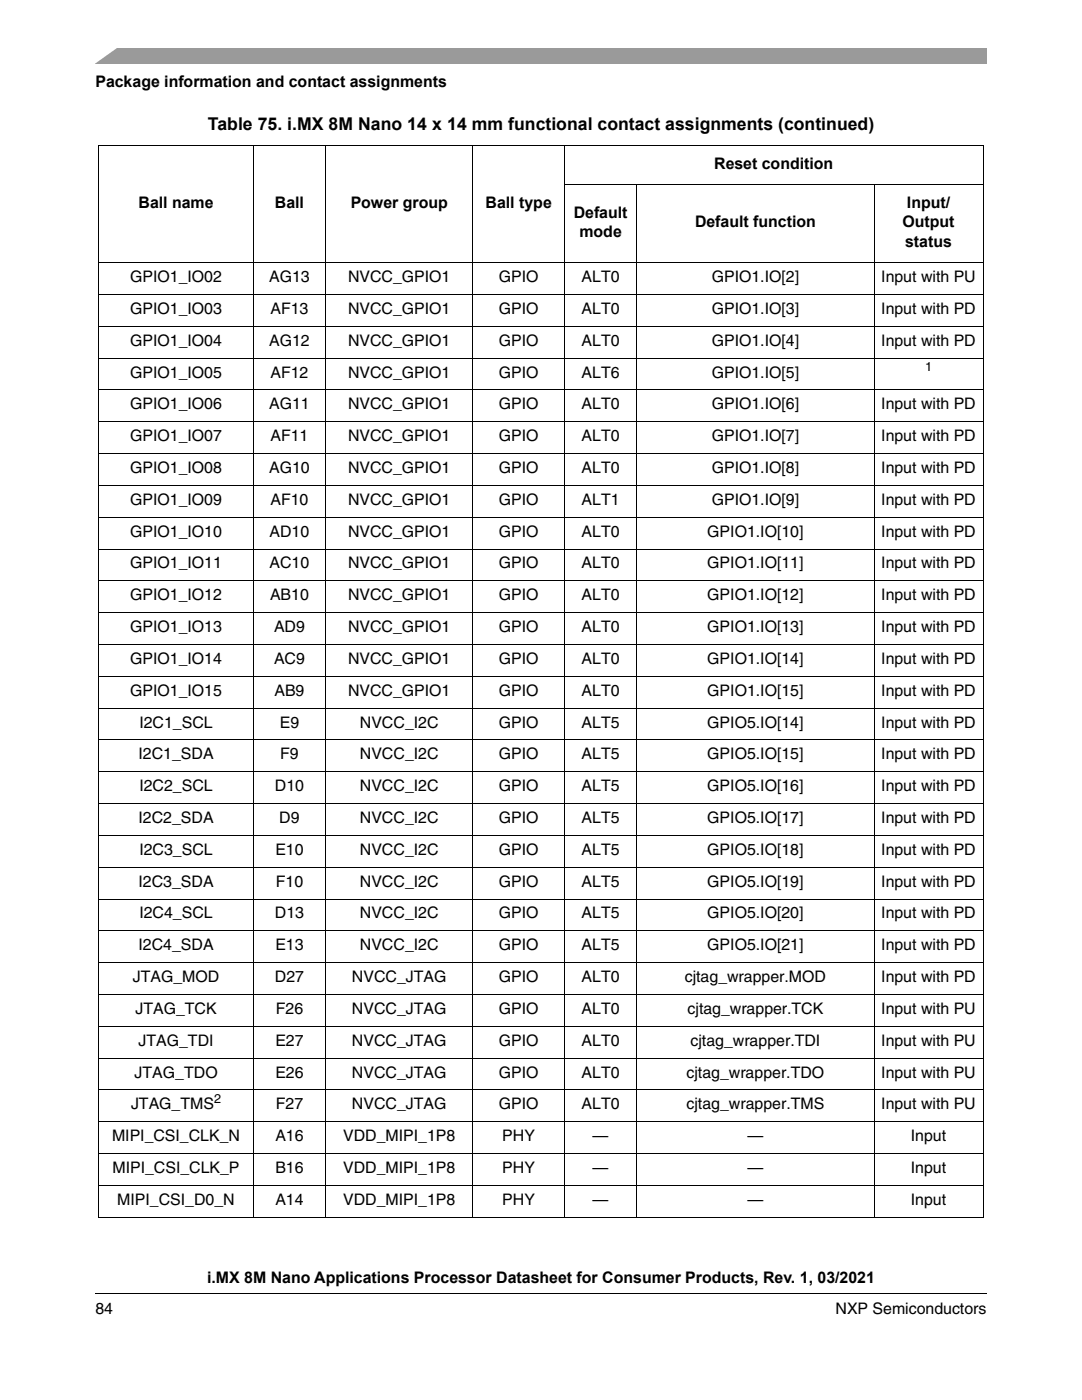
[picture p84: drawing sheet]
<svg xmlns="http://www.w3.org/2000/svg" width="216mm" height="279mm" viewBox="0 0 216 279" stroke-linecap="round" stroke-linejoin="round" font-family="sans-serif">
<defs><g id="words">
<text font-size="3.5" x="41.5" y="25.8">Table 75. i.MX 8M Nano 14 x 14 mm functional contact assignments (continued)</text>
<g font-size="3.2">
<text x="19" y="17.4">Package information and contact assignments</text>
<text x="142.5" y="33.7">Reset condition</text>
<text x="27.6" y="41.5">Ball name</text>
<text x="54.8" y="41.5">Ball</text>
<text x="70" y="41.5">Power group</text>
<text x="96.9" y="41.5">Ball type</text>
<text x="181" y="41.5">Input/</text>
<text x="114.5" y="43.4">Default</text>
<text x="115.6" y="47.3">mode</text>
<text x="138.7" y="45.4">Default function</text>
<text x="180.1" y="45.4">Output</text>
<text x="180.6" y="49.2">status</text>
<text x="26" y="56.3">GPIO1_IO02</text>
<text x="53.7" y="56.3">AG13</text>
<text x="69.4" y="56.3">NVCC_GPIO1</text>
<text x="99.5" y="56.3">GPIO</text>
<text x="116.1" y="56.3">ALT0</text>
<text x="142" y="56.3">GPIO1.IO[2]</text>
<text x="175.9" y="56.3">Input with PU</text>
<text x="26" y="62.7">GPIO1_IO03</text>
<text x="54" y="62.7">AF13</text>
<text x="69.4" y="62.7">NVCC_GPIO1</text>
<text x="99.5" y="62.7">GPIO</text>
<text x="116.1" y="62.7">ALT0</text>
<text x="142" y="62.7">GPIO1.IO[3]</text>
<text x="175.9" y="62.7">Input with PD</text>
<text x="26" y="69">GPIO1_IO04</text>
<text x="53.7" y="69">AG12</text>
<text x="69.4" y="69">NVCC_GPIO1</text>
<text x="99.5" y="69">GPIO</text>
<text x="116.1" y="69">ALT0</text>
<text x="142" y="69">GPIO1.IO[4]</text>
<text x="175.9" y="69">Input with PD</text>
<text x="26" y="75.4">GPIO1_IO05</text>
<text x="54" y="75.4">AF12</text>
<text x="69.4" y="75.4">NVCC_GPIO1</text>
<text x="99.5" y="75.4">GPIO</text>
<text x="116.1" y="75.4">ALT6</text>
<text x="142" y="75.4">GPIO1.IO[5]</text>
<text x="26" y="81.7">GPIO1_IO06</text>
<text x="53.7" y="81.7">AG11</text>
<text x="69.4" y="81.7">NVCC_GPIO1</text>
<text x="99.5" y="81.7">GPIO</text>
<text x="116.1" y="81.7">ALT0</text>
<text x="142" y="81.7">GPIO1.IO[6]</text>
<text x="175.9" y="81.7">Input with PD</text>
<text x="26" y="88.1">GPIO1_IO07</text>
<text x="54" y="88.1">AF11</text>
<text x="69.4" y="88.1">NVCC_GPIO1</text>
<text x="99.5" y="88.1">GPIO</text>
<text x="116.1" y="88.1">ALT0</text>
<text x="142" y="88.1">GPIO1.IO[7]</text>
<text x="175.9" y="88.1">Input with PD</text>
<text x="26" y="94.4">GPIO1_IO08</text>
<text x="53.7" y="94.4">AG10</text>
<text x="69.4" y="94.4">NVCC_GPIO1</text>
<text x="99.5" y="94.4">GPIO</text>
<text x="116.1" y="94.4">ALT0</text>
<text x="142" y="94.4">GPIO1.IO[8]</text>
<text x="175.9" y="94.4">Input with PD</text>
<text x="26" y="100.8">GPIO1_IO09</text>
<text x="54" y="100.8">AF10</text>
<text x="69.4" y="100.8">NVCC_GPIO1</text>
<text x="99.5" y="100.8">GPIO</text>
<text x="116.1" y="100.8">ALT1</text>
<text x="142" y="100.8">GPIO1.IO[9]</text>
<text x="175.9" y="100.8">Input with PD</text>
<text x="26" y="107.1">GPIO1_IO10</text>
<text x="53.8" y="107.1">AD10</text>
<text x="69.4" y="107.1">NVCC_GPIO1</text>
<text x="99.5" y="107.1">GPIO</text>
<text x="116.1" y="107.1">ALT0</text>
<text x="141.1" y="107.1">GPIO1.IO[10]</text>
<text x="175.9" y="107.1">Input with PD</text>
<text x="26" y="113.5">GPIO1_IO11</text>
<text x="53.8" y="113.5">AC10</text>
<text x="69.4" y="113.5">NVCC_GPIO1</text>
<text x="99.5" y="113.5">GPIO</text>
<text x="116.1" y="113.5">ALT0</text>
<text x="141.1" y="113.5">GPIO1.IO[11]</text>
<text x="175.9" y="113.5">Input with PD</text>
<text x="26" y="119.8">GPIO1_IO12</text>
<text x="53.9" y="119.8">AB10</text>
<text x="69.4" y="119.8">NVCC_GPIO1</text>
<text x="99.5" y="119.8">GPIO</text>
<text x="116.1" y="119.8">ALT0</text>
<text x="141.1" y="119.8">GPIO1.IO[12]</text>
<text x="175.9" y="119.8">Input with PD</text>
<text x="26" y="126.2">GPIO1_IO13</text>
<text x="54.7" y="126.2">AD9</text>
<text x="69.4" y="126.2">NVCC_GPIO1</text>
<text x="99.5" y="126.2">GPIO</text>
<text x="116.1" y="126.2">ALT0</text>
<text x="141.1" y="126.2">GPIO1.IO[13]</text>
<text x="175.9" y="126.2">Input with PD</text>
<text x="26" y="132.5">GPIO1_IO14</text>
<text x="54.7" y="132.5">AC9</text>
<text x="69.4" y="132.5">NVCC_GPIO1</text>
<text x="99.5" y="132.5">GPIO</text>
<text x="116.1" y="132.5">ALT0</text>
<text x="141.1" y="132.5">GPIO1.IO[14]</text>
<text x="175.9" y="132.5">Input with PD</text>
<text x="26" y="138.9">GPIO1_IO15</text>
<text x="54.8" y="138.9">AB9</text>
<text x="69.4" y="138.9">NVCC_GPIO1</text>
<text x="99.5" y="138.9">GPIO</text>
<text x="116.1" y="138.9">ALT0</text>
<text x="141.1" y="138.9">GPIO1.IO[15]</text>
<text x="175.9" y="138.9">Input with PD</text>
<text x="27.8" y="145.2">I2C1_SCL</text>
<text x="55.8" y="145.2">E9</text>
<text x="71.8" y="145.2">NVCC_I2C</text>
<text x="99.5" y="145.2">GPIO</text>
<text x="116.1" y="145.2">ALT5</text>
<text x="141.1" y="145.2">GPIO5.IO[14]</text>
<text x="175.9" y="145.2">Input with PD</text>
<text x="27.6" y="151.6">I2C1_SDA</text>
<text x="55.9" y="151.6">F9</text>
<text x="71.8" y="151.6">NVCC_I2C</text>
<text x="99.5" y="151.6">GPIO</text>
<text x="116.1" y="151.6">ALT5</text>
<text x="141.1" y="151.6">GPIO5.IO[15]</text>
<text x="175.9" y="151.6">Input with PD</text>
<text x="27.8" y="157.9">I2C2_SCL</text>
<text x="54.8" y="157.9">D10</text>
<text x="71.8" y="157.9">NVCC_I2C</text>
<text x="99.5" y="157.9">GPIO</text>
<text x="116.1" y="157.9">ALT5</text>
<text x="141.1" y="157.9">GPIO5.IO[16]</text>
<text x="175.9" y="157.9">Input with PD</text>
<text x="27.6" y="164.3">I2C2_SDA</text>
<text x="55.7" y="164.3">D9</text>
<text x="71.8" y="164.3">NVCC_I2C</text>
<text x="99.5" y="164.3">GPIO</text>
<text x="116.1" y="164.3">ALT5</text>
<text x="141.1" y="164.3">GPIO5.IO[17]</text>
<text x="175.9" y="164.3">Input with PD</text>
<text x="27.8" y="170.6">I2C3_SCL</text>
<text x="54.9" y="170.6">E10</text>
<text x="71.8" y="170.6">NVCC_I2C</text>
<text x="99.5" y="170.6">GPIO</text>
<text x="116.1" y="170.6">ALT5</text>
<text x="141.1" y="170.6">GPIO5.IO[18]</text>
<text x="175.9" y="170.6">Input with PD</text>
<text x="27.6" y="177">I2C3_SDA</text>
<text x="55" y="177">F10</text>
<text x="71.8" y="177">NVCC_I2C</text>
<text x="99.5" y="177">GPIO</text>
<text x="116.1" y="177">ALT5</text>
<text x="141.1" y="177">GPIO5.IO[19]</text>
<text x="175.9" y="177">Input with PD</text>
<text x="27.8" y="183.3">I2C4_SCL</text>
<text x="54.8" y="183.3">D13</text>
<text x="71.8" y="183.3">NVCC_I2C</text>
<text x="99.5" y="183.3">GPIO</text>
<text x="116.1" y="183.3">ALT5</text>
<text x="141.1" y="183.3">GPIO5.IO[20]</text>
<text x="175.9" y="183.3">Input with PD</text>
<text x="27.6" y="189.7">I2C4_SDA</text>
<text x="54.9" y="189.7">E13</text>
<text x="71.8" y="189.7">NVCC_I2C</text>
<text x="99.5" y="189.7">GPIO</text>
<text x="116.1" y="189.7">ALT5</text>
<text x="141.1" y="189.7">GPIO5.IO[21]</text>
<text x="175.9" y="189.7">Input with PD</text>
<text x="26.5" y="196">JTAG_MOD</text>
<text x="54.8" y="196">D27</text>
<text x="70.2" y="196">NVCC_JTAG</text>
<text x="99.5" y="196">GPIO</text>
<text x="116.1" y="196">ALT0</text>
<text x="136.7" y="196">cjtag_wrapper.MOD</text>
<text x="175.9" y="196">Input with PD</text>
<text x="27" y="202.4">JTAG_TCK</text>
<text x="55" y="202.4">F26</text>
<text x="70.2" y="202.4">NVCC_JTAG</text>
<text x="99.5" y="202.4">GPIO</text>
<text x="116.1" y="202.4">ALT0</text>
<text x="137.2" y="202.4">cjtag_wrapper.TCK</text>
<text x="175.9" y="202.4">Input with PU</text>
<text x="27.6" y="208.7">JTAG_TDI</text>
<text x="54.9" y="208.7">E27</text>
<text x="70.2" y="208.7">NVCC_JTAG</text>
<text x="99.5" y="208.7">GPIO</text>
<text x="116.1" y="208.7">ALT0</text>
<text x="137.8" y="208.7">cjtag_wrapper.TDI</text>
<text x="175.9" y="208.7">Input with PU</text>
<text x="26.9" y="215.1">JTAG_TDO</text>
<text x="54.9" y="215.1">E26</text>
<text x="70.2" y="215.1">NVCC_JTAG</text>
<text x="99.5" y="215.1">GPIO</text>
<text x="116.1" y="215.1">ALT0</text>
<text x="137" y="215.1">cjtag_wrapper.TDO</text>
<text x="175.9" y="215.1">Input with PU</text>
<text x="26.1" y="221.4">JTAG_TMS</text>
<text x="55" y="221.4">F27</text>
<text x="70.2" y="221.4">NVCC_JTAG</text>
<text x="99.5" y="221.4">GPIO</text>
<text x="116.1" y="221.4">ALT0</text>
<text x="137" y="221.4">cjtag_wrapper.TMS</text>
<text x="175.9" y="221.4">Input with PU</text>
<text x="22.4" y="227.8">MIPI_CSI_CLK_N</text>
<text x="54.9" y="227.8">A16</text>
<text x="68.5" y="227.8">VDD_MIPI_1P8</text>
<text x="100.2" y="227.8">PHY</text>
<text x="118.3" y="227.8">—</text>
<text x="149.2" y="227.8">—</text>
<text x="181.8" y="227.8">Input</text>
<text x="22.4" y="234.1">MIPI_CSI_CLK_P</text>
<text x="54.9" y="234.1">B16</text>
<text x="68.5" y="234.1">VDD_MIPI_1P8</text>
<text x="100.2" y="234.1">PHY</text>
<text x="118.3" y="234.1">—</text>
<text x="149.2" y="234.1">—</text>
<text x="181.8" y="234.1">Input</text>
<text x="23.4" y="240.5">MIPI_CSI_D0_N</text>
<text x="54.9" y="240.5">A14</text>
<text x="68.5" y="240.5">VDD_MIPI_1P8</text>
<text x="100.2" y="240.5">PHY</text>
<text x="118.3" y="240.5">—</text>
<text x="149.2" y="240.5">—</text>
<text x="181.8" y="240.5">Input</text>
<text x="41.3" y="256.1">i.MX 8M Nano Applications Processor Datasheet for Consumer Products, Rev. 1, 03/2021</text>
<text x="19" y="262.3">84</text>
<text x="166.7" y="262.3">NXP Semiconductors</text>
</g>
<g font-size="2.5">
<text x="184.6" y="74.1">1</text>
<text x="42.7" y="220.1">2</text>
</g>
</g></defs>
<path d="M19 258.1v.1z" fill="#000"/>
<path d="M19 258.1h177.8" fill="none" stroke="#000" stroke-width=".2"/>
<path d="M19 9.5h177.8v3.2h-177.8z" fill="#9a9a9a"/>
<path d="M17.1 9.2h6.8l-5.3 3.8h-1.5z" fill="#fff"/>
<g fill="#fff">
<path d="M19.7 52.4h30.8v6.4h-30.8z"/>
<path d="M50.5 52.4h14.5v6.4h-14.5z"/>
<path d="M65 52.4h29.3v6.4h-29.3z"/>
<path d="M112.6 52.4h14.5v6.4h-14.5z"/>
<path d="M127.1 52.4h47.3v6.4h-47.3z"/>
<path d="M174.4 52.4h21.8v6.4h-21.8z"/>
<path d="M19.7 58.8h30.8v6.3h-30.8z"/>
<path d="M50.5 58.8h14.5v6.3h-14.5z"/>
<path d="M65 58.8h29.3v6.3h-29.3z"/>
<path d="M112.6 58.8h14.5v6.3h-14.5z"/>
<path d="M127.1 58.8h47.3v6.3h-47.3z"/>
<path d="M174.4 58.8h21.8v6.3h-21.8z"/>
<path d="M19.7 65.1h30.8v6.4h-30.8z"/>
<path d="M50.5 65.1h14.5v6.4h-14.5z"/>
<path d="M65 65.1h29.3v6.4h-29.3z"/>
<path d="M112.6 65.1h14.5v6.4h-14.5z"/>
<path d="M127.1 65.1h47.3v6.4h-47.3z"/>
<path d="M174.4 65.1h21.8v6.4h-21.8z"/>
<path d="M19.7 71.5h30.8v6.3h-30.8z"/>
<path d="M50.5 71.5h14.5v6.3h-14.5z"/>
<path d="M65 71.5h29.3v6.3h-29.3z"/>
<path d="M112.6 71.5h14.5v6.3h-14.5z"/>
<path d="M127.1 71.5h47.3v6.3h-47.3z"/>
<path d="M174.4 71.5h21.8v6.3h-21.8z"/>
<path d="M19.7 77.8h30.8v6.4h-30.8z"/>
<path d="M50.5 77.8h14.5v6.4h-14.5z"/>
<path d="M65 77.8h29.3v6.4h-29.3z"/>
<path d="M112.6 77.8h14.5v6.4h-14.5z"/>
<path d="M127.1 77.8h47.3v6.4h-47.3z"/>
<path d="M174.4 77.8h21.8v6.4h-21.8z"/>
<path d="M19.7 84.2h30.8v6.3h-30.8z"/>
<path d="M50.5 84.2h14.5v6.3h-14.5z"/>
<path d="M65 84.2h29.3v6.3h-29.3z"/>
<path d="M112.6 84.2h14.5v6.3h-14.5z"/>
<path d="M127.1 84.2h47.3v6.3h-47.3z"/>
<path d="M174.4 84.2h21.8v6.3h-21.8z"/>
<path d="M19.7 90.5h30.8v6.4h-30.8z"/>
<path d="M50.5 90.5h14.5v6.4h-14.5z"/>
<path d="M65 90.5h29.3v6.4h-29.3z"/>
<path d="M112.6 90.5h14.5v6.4h-14.5z"/>
<path d="M127.1 90.5h47.3v6.4h-47.3z"/>
<path d="M174.4 90.5h21.8v6.4h-21.8z"/>
<path d="M19.7 96.9h30.8v6.3h-30.8z"/>
<path d="M50.5 96.9h14.5v6.3h-14.5z"/>
<path d="M65 96.9h29.3v6.3h-29.3z"/>
<path d="M112.6 96.9h14.5v6.3h-14.5z"/>
<path d="M127.1 96.9h47.3v6.3h-47.3z"/>
<path d="M174.4 96.9h21.8v6.3h-21.8z"/>
<path d="M19.7 103.2h30.8v6.4h-30.8z"/>
<path d="M50.5 103.2h14.5v6.4h-14.5z"/>
<path d="M65 103.2h29.3v6.4h-29.3z"/>
<path d="M112.6 103.2h14.5v6.4h-14.5z"/>
<path d="M127.1 103.2h47.3v6.4h-47.3z"/>
<path d="M174.4 103.2h21.8v6.4h-21.8z"/>
<path d="M19.7 109.6h30.8v6.3h-30.8z"/>
<path d="M50.5 109.6h14.5v6.3h-14.5z"/>
<path d="M65 109.6h29.3v6.3h-29.3z"/>
<path d="M112.6 109.6h14.5v6.3h-14.5z"/>
<path d="M127.1 109.6h47.3v6.3h-47.3z"/>
<path d="M174.4 109.6h21.8v6.3h-21.8z"/>
<path d="M19.7 115.9h30.8v6.4h-30.8z"/>
<path d="M50.5 115.9h14.5v6.4h-14.5z"/>
<path d="M65 115.9h29.3v6.4h-29.3z"/>
<path d="M112.6 115.9h14.5v6.4h-14.5z"/>
<path d="M127.1 115.9h47.3v6.4h-47.3z"/>
<path d="M174.4 115.9h21.8v6.4h-21.8z"/>
<path d="M19.7 122.3h30.8v6.3h-30.8z"/>
<path d="M50.5 122.3h14.5v6.3h-14.5z"/>
<path d="M65 122.3h29.3v6.3h-29.3z"/>
<path d="M112.6 122.3h14.5v6.3h-14.5z"/>
<path d="M127.1 122.3h47.3v6.3h-47.3z"/>
<path d="M174.4 122.3h21.8v6.3h-21.8z"/>
<path d="M19.7 128.6h30.8v6.4h-30.8z"/>
<path d="M50.5 128.6h14.5v6.4h-14.5z"/>
<path d="M65 128.6h29.3v6.4h-29.3z"/>
<path d="M112.6 128.6h14.5v6.4h-14.5z"/>
<path d="M127.1 128.6h47.3v6.4h-47.3z"/>
<path d="M174.4 128.6h21.8v6.4h-21.8z"/>
<path d="M19.7 135h30.8v6.3h-30.8z"/>
<path d="M50.5 135h14.5v6.3h-14.5z"/>
<path d="M65 135h29.3v6.3h-29.3z"/>
<path d="M112.6 135h14.5v6.3h-14.5z"/>
<path d="M127.1 135h47.3v6.3h-47.3z"/>
<path d="M174.4 135h21.8v6.3h-21.8z"/>
<path d="M19.7 141.3h30.8v6.4h-30.8z"/>
<path d="M50.5 141.3h14.5v6.4h-14.5z"/>
<path d="M65 141.3h29.3v6.4h-29.3z"/>
<path d="M112.6 141.3h14.5v6.4h-14.5z"/>
<path d="M127.1 141.3h47.3v6.4h-47.3z"/>
<path d="M174.4 141.3h21.8v6.4h-21.8z"/>
<path d="M19.7 147.7h30.8v6.3h-30.8z"/>
<path d="M50.5 147.7h14.5v6.3h-14.5z"/>
<path d="M65 147.7h29.3v6.3h-29.3z"/>
<path d="M112.6 147.7h14.5v6.3h-14.5z"/>
<path d="M127.1 147.7h47.3v6.3h-47.3z"/>
<path d="M174.4 147.7h21.8v6.3h-21.8z"/>
<path d="M19.7 154h30.8v6.4h-30.8z"/>
<path d="M50.5 154h14.5v6.4h-14.5z"/>
<path d="M65 154h29.3v6.4h-29.3z"/>
<path d="M112.6 154h14.5v6.4h-14.5z"/>
<path d="M127.1 154h47.3v6.4h-47.3z"/>
<path d="M174.4 154h21.8v6.4h-21.8z"/>
<path d="M19.7 160.4h30.8v6.3h-30.8z"/>
<path d="M50.5 160.4h14.5v6.3h-14.5z"/>
<path d="M65 160.4h29.3v6.3h-29.3z"/>
<path d="M112.6 160.4h14.5v6.3h-14.5z"/>
<path d="M127.1 160.4h47.3v6.3h-47.3z"/>
<path d="M174.4 160.4h21.8v6.3h-21.8z"/>
<path d="M19.7 166.7h30.8v6.4h-30.8z"/>
<path d="M50.5 166.7h14.5v6.4h-14.5z"/>
<path d="M65 166.7h29.3v6.4h-29.3z"/>
<path d="M112.6 166.7h14.5v6.4h-14.5z"/>
<path d="M127.1 166.7h47.3v6.4h-47.3z"/>
<path d="M174.4 166.7h21.8v6.4h-21.8z"/>
<path d="M19.7 173.1h30.8v6.3h-30.8z"/>
<path d="M50.5 173.1h14.5v6.3h-14.5z"/>
<path d="M65 173.1h29.3v6.3h-29.3z"/>
<path d="M112.6 173.1h14.5v6.3h-14.5z"/>
<path d="M127.1 173.1h47.3v6.3h-47.3z"/>
<path d="M174.4 173.1h21.8v6.3h-21.8z"/>
<path d="M19.7 179.4h30.8v6.4h-30.8z"/>
<path d="M50.5 179.4h14.5v6.4h-14.5z"/>
<path d="M65 179.4h29.3v6.4h-29.3z"/>
<path d="M112.6 179.4h14.5v6.4h-14.5z"/>
<path d="M127.1 179.4h47.3v6.4h-47.3z"/>
<path d="M174.4 179.4h21.8v6.4h-21.8z"/>
<path d="M19.7 185.8h30.8v6.3h-30.8z"/>
<path d="M50.5 185.8h14.5v6.3h-14.5z"/>
<path d="M65 185.8h29.3v6.3h-29.3z"/>
<path d="M112.6 185.8h14.5v6.3h-14.5z"/>
<path d="M127.1 185.8h47.3v6.3h-47.3z"/>
<path d="M174.4 185.8h21.8v6.3h-21.8z"/>
<path d="M19.7 192.1h30.8v6.4h-30.8z"/>
<path d="M50.5 192.1h14.5v6.4h-14.5z"/>
<path d="M65 192.1h29.3v6.4h-29.3z"/>
<path d="M112.6 192.1h14.5v6.4h-14.5z"/>
<path d="M127.1 192.1h47.3v6.4h-47.3z"/>
<path d="M174.4 192.1h21.8v6.4h-21.8z"/>
<path d="M19.7 198.5h30.8v6.3h-30.8z"/>
<path d="M50.5 198.5h14.5v6.3h-14.5z"/>
<path d="M65 198.5h29.3v6.3h-29.3z"/>
<path d="M112.6 198.5h14.5v6.3h-14.5z"/>
<path d="M127.1 198.5h47.3v6.3h-47.3z"/>
<path d="M174.4 198.5h21.8v6.3h-21.8z"/>
<path d="M19.7 204.8h30.8v6.4h-30.8z"/>
<path d="M50.5 204.8h14.5v6.4h-14.5z"/>
<path d="M65 204.8h29.3v6.4h-29.3z"/>
<path d="M112.6 204.8h14.5v6.4h-14.5z"/>
<path d="M127.1 204.8h47.3v6.4h-47.3z"/>
<path d="M174.4 204.8h21.8v6.4h-21.8z"/>
<path d="M19.7 211.2h30.8v6.3h-30.8z"/>
<path d="M50.5 211.2h14.5v6.3h-14.5z"/>
<path d="M65 211.2h29.3v6.3h-29.3z"/>
<path d="M112.6 211.2h14.5v6.3h-14.5z"/>
<path d="M127.1 211.2h47.3v6.3h-47.3z"/>
<path d="M174.4 211.2h21.8v6.3h-21.8z"/>
<path d="M19.7 217.5h30.8v6.4h-30.8z"/>
<path d="M50.5 217.5h14.5v6.4h-14.5z"/>
<path d="M65 217.5h29.3v6.4h-29.3z"/>
<path d="M112.6 217.5h14.5v6.4h-14.5z"/>
<path d="M127.1 217.5h47.3v6.4h-47.3z"/>
<path d="M174.4 217.5h21.8v6.4h-21.8z"/>
<path d="M19.7 223.9h30.8v6.3h-30.8z"/>
<path d="M50.5 223.9h14.5v6.3h-14.5z"/>
<path d="M65 223.9h29.3v6.3h-29.3z"/>
<path d="M112.6 223.9h14.5v6.3h-14.5z"/>
<path d="M127.1 223.9h47.3v6.3h-47.3z"/>
<path d="M174.4 223.9h21.8v6.3h-21.8z"/>
<path d="M19.7 230.2h30.8v6.4h-30.8z"/>
<path d="M50.5 230.2h14.5v6.4h-14.5z"/>
<path d="M65 230.2h29.3v6.4h-29.3z"/>
<path d="M112.6 230.2h14.5v6.4h-14.5z"/>
<path d="M127.1 230.2h47.3v6.4h-47.3z"/>
<path d="M174.4 230.2h21.8v6.4h-21.8z"/>
<path d="M19.7 236.6h30.8v6.3h-30.8z"/>
<path d="M50.5 236.6h14.5v6.3h-14.5z"/>
<path d="M65 236.6h29.3v6.3h-29.3z"/>
<path d="M112.6 236.6h14.5v6.3h-14.5z"/>
<path d="M127.1 236.6h47.3v6.3h-47.3z"/>
<path d="M174.4 236.6h21.8v6.3h-21.8z"/>
<path d="M19.7 29.1h30.8v23.3h-30.8z"/>
<path d="M50.5 29.1h14.5v23.3h-14.5z"/>
<path d="M65 29.1h29.3v23.3h-29.3z"/>
<path d="M94.3 29.1h18.3v23.3h-18.3z"/>
<path d="M112.6 29.1h83.6v7.8h-83.6z"/>
<path d="M112.6 36.9h14.5v15.5h-14.5z"/>
<path d="M127.1 36.9h47.3v15.5h-47.3z"/>
<path d="M174.4 36.9h21.8v15.5h-21.8z"/>
</g>
<g fill="none" stroke="#000" stroke-width=".2">
<path d="M19.6 29.1h176.7M19.7 29.2v213.6M50.5 29v214M65 29v214M94.3 29v214M112.5 36.9h83.8M112.6 29v214M127.1 36.8v206.2M174.4 36.8v206.2M196.2 29.2v213.6M19.6 52.4h176.7M19.6 58.8h176.7"/>
<path d="M19.6 65.1h176.7M19.6 71.5h176.7M19.6 77.8h176.7M19.6 84.2h176.7M19.6 90.5h176.7M19.6 96.9h176.7M19.6 103.2h176.7M19.6 109.6h176.7M19.6 115.9h176.7M19.6 122.3h176.7M19.6 128.6h176.7M19.6 135h176.7"/>
<path d="M19.6 141.3h176.7M19.6 147.7h176.7M19.6 154h176.7M19.6 160.4h176.7M19.6 166.7h176.7M19.6 173.1h176.7M19.6 179.4h176.7M19.6 185.8h176.7M19.6 192.1h176.7M19.6 198.5h176.7M19.6 204.8h176.7M19.6 211.2h176.7"/>
<path d="M19.6 217.5h176.7M19.6 223.9h176.7M19.6 230.2h176.7M19.6 236.6h176.7M19.6 242.9h176.7"/>
</g>
<use href="#words"/>
</svg>
